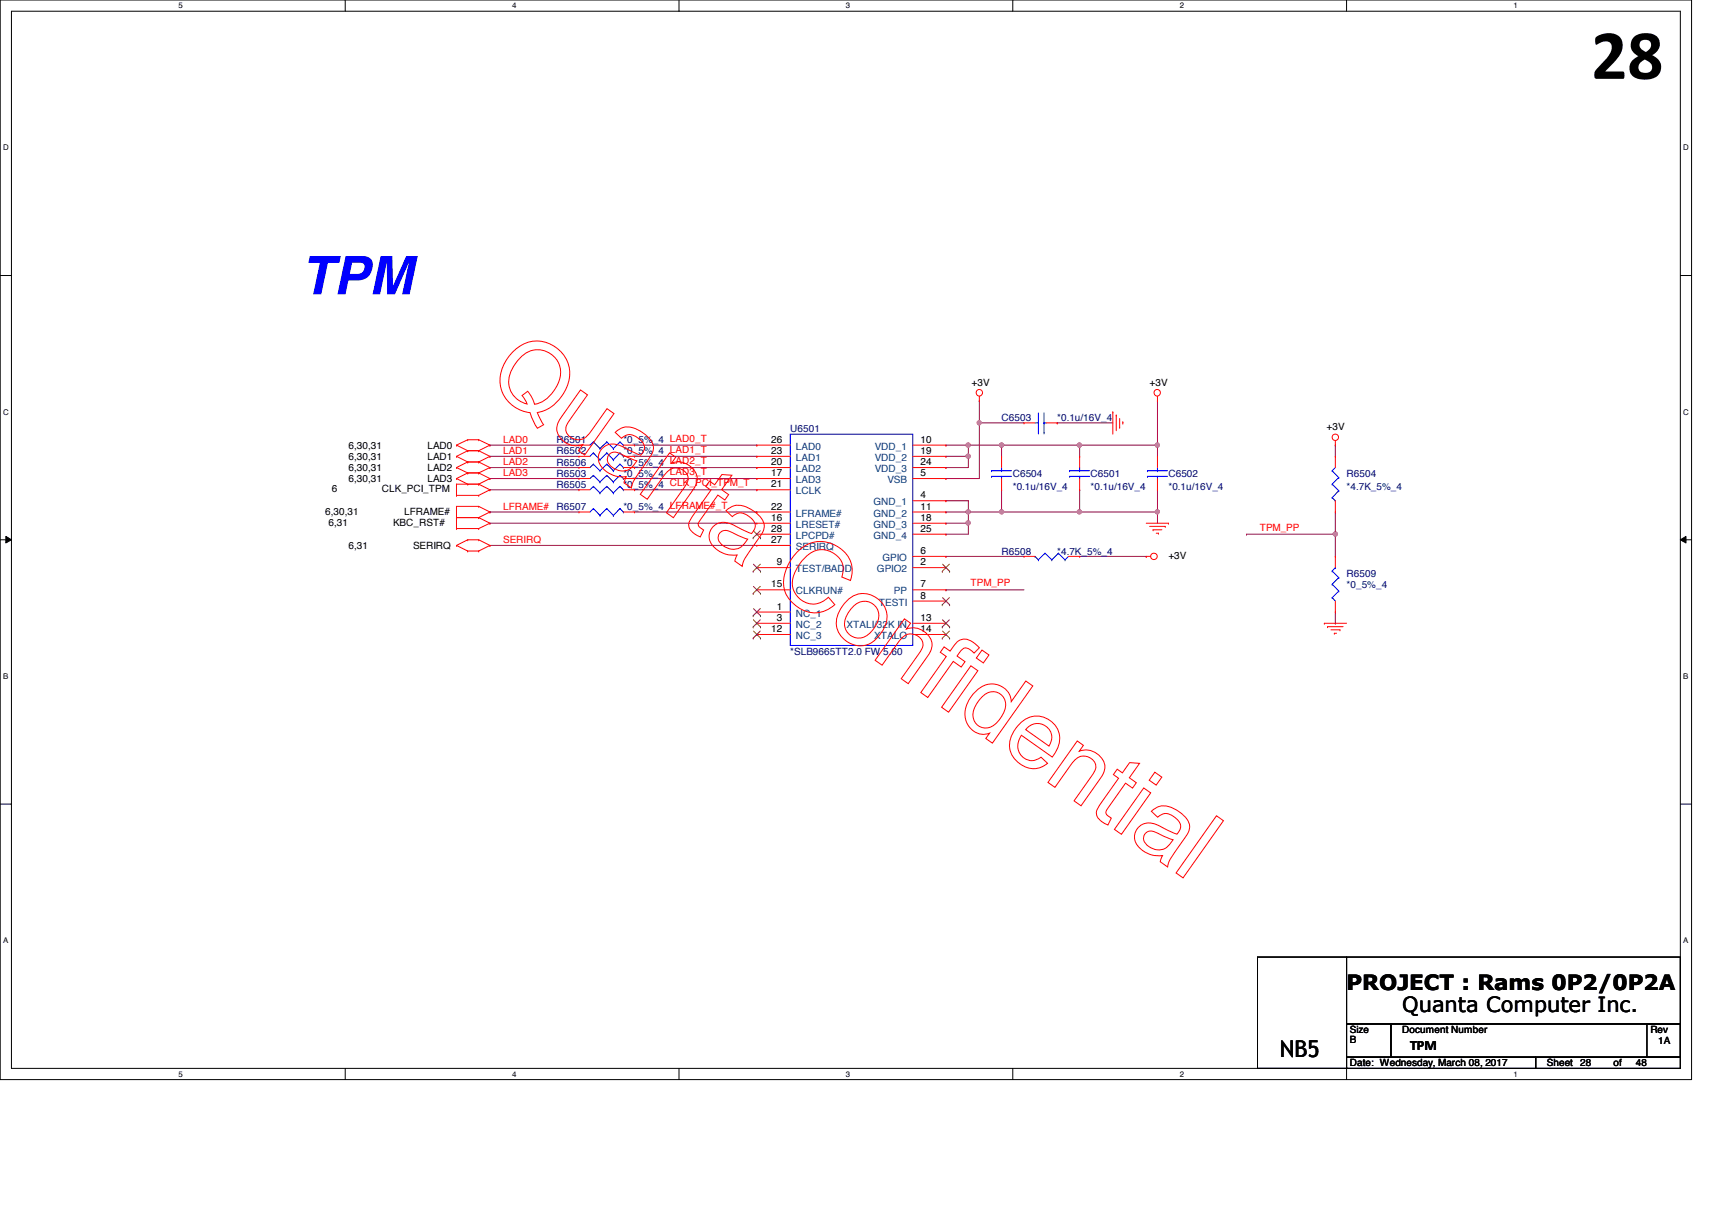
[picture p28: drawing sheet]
<svg xmlns="http://www.w3.org/2000/svg" width="297mm" height="210mm" viewBox="0 0 297 210" stroke-linecap="round" stroke-linejoin="round" font-family="sans-serif">
<defs><g id="words">
<text font-size="12.3" x="276.1" y="13.7">28</text>
<text font-size="9.2" fill="#00f" x="52.2" y="51.1">TPM</text>
<text font-size="4" x="222" y="183.4">NB5</text>
<g font-size="3.6">
<text x="233.6" y="171.7">PROJECT : Rams 0P2/0P2A</text>
<text x="243.3" y="175.5">Quanta Computer Inc.</text>
</g>
<text font-size="2.5" x="244.6" y="182.1">TPM</text>
<g font-size="1.7">
<text x="168.6" y="66.9">+3V</text>
<text x="199.5" y="66.9">+3V</text>
<text x="60.5" y="77.9">6,30,31</text>
<text x="74.2" y="77.9">LAD0</text>
<text x="133.8" y="76.8">26</text>
<text x="159.7" y="76.8">10</text>
<text x="230.2" y="74.6">+3V</text>
<text x="60.5" y="79.8">6,30,31</text>
<text x="60.5" y="81.7">6,30,31</text>
<text x="60.5" y="83.7">6,30,31</text>
<text x="74.2" y="79.8">LAD1</text>
<text x="74.2" y="81.7">LAD2</text>
<text x="74.2" y="83.7">LAD3</text>
<text x="133.8" y="82.6">17</text>
<text x="133.8" y="80.7">20</text>
<text x="133.8" y="78.7">23</text>
<text x="159.7" y="80.7">24</text>
<text x="159.7" y="78.7">19</text>
<text x="159.7" y="82.6">5</text>
<text x="56.4" y="89.3">6,30,31</text>
<text x="57.6" y="85.4">6</text>
<text x="66.2" y="85.4">CLK_PCI_TPM</text>
<text x="70.1" y="89.3">LFRAME#</text>
<text x="133.8" y="88.4">22</text>
<text x="133.8" y="84.5">21</text>
<text x="159.7" y="86.4">4</text>
<text x="159.7" y="88.4">11</text>
<text x="57" y="91.2">6,31</text>
<text x="60.5" y="95.2">6,31</text>
<text x="68.2" y="91.2">KBC_RST#</text>
<text x="71.7" y="95.2">SERIRQ</text>
<text x="133.8" y="90.3">16</text>
<text x="133.8" y="94.2">27</text>
<text x="133.8" y="92.2">28</text>
<text x="159.7" y="90.3">18</text>
<text x="159.7" y="92.2">25</text>
<text x="133.8" y="101.9">15</text>
<text x="134.8" y="98">9</text>
<text x="159.7" y="98">2</text>
<text x="159.7" y="96.1">6</text>
<text x="159.7" y="101.9">7</text>
<text x="202.7" y="97">+3V</text>
<text x="134.8" y="107.7">3</text>
<text x="134.8" y="105.7">1</text>
<text x="159.7" y="103.8">8</text>
<text x="159.7" y="107.7">13</text>
<text x="133.8" y="109.6">12</text>
<text x="159.7" y="109.6">14</text>
<text x="234.2" y="179.2">Size</text>
<text x="243.3" y="179.2">Document Number</text>
<text x="286.3" y="179.2">Rev</text>
<text x="234.2" y="181">B</text>
<text x="234.2" y="185">Date: Wednesday, March 08, 2017</text>
<text x="268.4" y="185">Sheet</text>
<text x="274.2" y="185">28</text>
<text x="279.9" y="185">of</text>
<text x="283.8" y="185">48</text>
<text x="287.7" y="181.1">1A</text>
</g>
<g font-size="1.7" fill="#f00">
<text x="87.3" y="76.8">LAD0</text>
<text x="87.3" y="80.7">LAD2</text>
<text x="87.3" y="78.8">LAD1</text>
<text x="87.3" y="82.6">LAD3</text>
<text x="87.3" y="88.4">LFRAME#</text>
<text x="87.3" y="94.2">SERIRQ</text>
<text x="218.6" y="92.1">TPM_PP</text>
<text x="168.4" y="101.7">TPM_PP</text>
</g>
<g font-size="1.7" fill="#000080">
<text x="96.6" y="76.9">R6501</text>
<text x="108.2" y="76.9">*0_5%_4 LAD0_T</text>
<text x="137.1" y="75">U6501</text>
<text x="173.8" y="73.1">C6503</text>
<text x="183.4" y="73.1">*0.1u/16V_4</text>
<text x="96.6" y="78.8">R6502</text>
<text x="96.6" y="80.8">R6506</text>
<text x="96.6" y="82.7">R6503</text>
<text x="108.2" y="78.8">*0_5%_4 LAD1_T</text>
<text x="108.2" y="80.8">*0_5%_4 LAD2_T</text>
<text x="108.2" y="82.7">*0_5%_4 LAD3_T</text>
<text x="175.7" y="82.7">C6504</text>
<text x="189.2" y="82.7">C6501</text>
<text x="202.7" y="82.7">C6502</text>
<text x="233.6" y="82.7">R6504</text>
<text x="96.6" y="88.5">R6507</text>
<text x="96.6" y="84.6">R6505</text>
<text x="108.2" y="88.5">*0_5%_4 LFRAME#_T</text>
<text x="108.2" y="84.6">*0_5%_4 CLK_PCI_TPM_T</text>
<text x="175.7" y="85">*0.1u/16V_4</text>
<text x="189.2" y="85">*0.1u/16V_4</text>
<text x="202.7" y="85">*0.1u/16V_4</text>
<text x="233.6" y="85">*4.7K_5%_4</text>
<text x="173.8" y="96.2">R6508</text>
<text x="183.4" y="96.2">*4.7K_5%_4</text>
<text x="233.6" y="100.1">R6509</text>
<text x="233.6" y="102">*0_5%_4</text>
<text x="137.1" y="113.6">*SLB9665TT2.0 FW 5.60</text>
</g>
<g font-size="1.7" fill="#004080">
<text x="138.1" y="83.8">LAD3</text>
<text x="138.1" y="78">LAD0</text>
<text x="138.1" y="81.9">LAD2</text>
<text x="138.1" y="80">LAD1</text>
<text x="151.8" y="78">VDD_1</text>
<text x="151.8" y="81.9">VDD_3</text>
<text x="151.8" y="80">VDD_2</text>
<text x="154" y="83.8">VSB</text>
<text x="138.1" y="89.6">LFRAME#</text>
<text x="138.1" y="85.8">LCLK</text>
<text x="151.6" y="87.7">GND_1</text>
<text x="151.6" y="89.6">GND_2</text>
<text x="138.1" y="91.6">LRESET#</text>
<text x="138.1" y="95.4">SERIRQ</text>
<text x="138.1" y="93.5">LPCPD#</text>
<text x="151.6" y="91.6">GND_3</text>
<text x="151.6" y="93.5">GND_4</text>
<text x="138.1" y="99.3">TEST/BADD</text>
<text x="152.1" y="99.3">GPIO2</text>
<text x="153.1" y="97.3">GPIO</text>
<text x="138.1" y="107">NC_1</text>
<text x="138.1" y="103.1">CLKRUN#</text>
<text x="152.5" y="105.1">TESTI</text>
<text x="155.1" y="103.1">PP</text>
<text x="138.1" y="108.9">NC_2</text>
<text x="138.1" y="110.9">NC_3</text>
<text x="146.9" y="108.9">XTALI/32K IN</text>
<text x="151.7" y="110.9">XTALO</text>
</g>
<g font-size="1.4">
<text x="30.9" y="1.4">5</text>
<text x="88.9" y="1.4">4</text>
<text x="146.8" y="1.4">3</text>
<text x="204.7" y="1.4">2</text>
<text x="262.6" y="1.4">1</text>
<text x=".5" y="26.1">D</text>
<text x="292.1" y="26.1">D</text>
<text x=".5" y="71.9">C</text>
<text x="292.1" y="71.9">C</text>
<text x=".5" y="117.8">B</text>
<text x="292.1" y="117.8">B</text>
<text x=".5" y="163.6">A</text>
<text x="292.1" y="163.6">A</text>
<text x="30.9" y="186.8">5</text>
<text x="88.9" y="186.8">4</text>
<text x="146.8" y="186.8">3</text>
<text x="204.7" y="186.8">2</text>
<text x="262.6" y="186.8">1</text>
</g>
</g></defs>
<path d="M0 0h293.5v187.3h-293.5zM2 1.9h289.5v183.4h-289.5z" fill="none" stroke="#000" stroke-width=".17"/>
<g fill="#fff">
<path d="M30.9 .2h.8v1.5h-.8z"/>
<path d="M30.9 185.5h.8v1.6h-.8z"/>
</g>
<path d="M59.9 0v1.9M59.9 185.3v2" fill="none" stroke="#000" stroke-width=".17"/>
<g fill="#fff">
<path d="M88.9 .2h.7v1.5h-.7z"/>
<path d="M88.9 185.5h.7v1.6h-.7z"/>
</g>
<path d="M117.8 0v1.9M117.8 185.3v2" fill="none" stroke="#000" stroke-width=".17"/>
<g fill="#fff">
<path d="M146.8 .2h.7v1.5h-.7z"/>
<path d="M146.8 185.5h.7v1.6h-.7z"/>
</g>
<path d="M175.7 0v1.9M175.7 185.3v2" fill="none" stroke="#000" stroke-width=".17"/>
<g fill="#fff">
<path d="M204.7 .2h.7v1.5h-.7z"/>
<path d="M204.7 185.5h.7v1.6h-.7z"/>
</g>
<path d="M233.6 0v1.9M233.6 185.3v2" fill="none" stroke="#000" stroke-width=".17"/>
<g fill="#fff">
<path d="M262.6 .2h.8v1.5h-.8z"/>
<path d="M262.6 185.5h.8v1.6h-.8z"/>
<path d="M.5 24.8h1v1.6h-1z"/>
<path d="M292.1 24.8h.9v1.6h-.9z"/>
<path d="M.5 70.7h1v1.5h-1z"/>
<path d="M292.1 70.7h.9v1.5h-.9z"/>
</g>
<path d="M0 47.8h2M291.5 47.8h2" fill="none" stroke="#000" stroke-width=".17"/>
<g fill="#fff">
<path d="M.5 116.5h.9v1.6h-.9z"/>
<path d="M292.1 116.5h.8v1.6h-.8z"/>
</g>
<path d="M0 93.6h2M1 93l1 .6-1 .6zM291.5 93.6l1-.6v1.2zM291.5 93.6h2" fill="none" stroke="#000" stroke-width=".17"/>
<path d="M1 93l1 .6-1 .6zM291.5 93.6l1-.6v1.2z" fill="#000"/>
<g fill="#fff">
<path d="M.5 162.4h.9v1.5h-.9z"/>
<path d="M292.1 162.4h.8v1.5h-.8z"/>
</g>
<path d="M0 139.5h2M291.5 139.5h2" fill="none" stroke="#000" stroke-width=".17"/>
<g fill="none" stroke="#800040" stroke-width=".17">
<path d="M169.9 73.4h.1M169.9 73.4h7.8M169.9 73.4v9.6M183.4 73.4h.1M183.4 73.4h9.7M85 85h.1M85 94.6h.1M85 90.8h.1M85 85h15.5M85 94.6h46.3M85 90.8h46.3M164.1 96.5h.1"/>
<path d="M164.1 96.5h13.6M168 88.8h.1M168 88.8v2"/>
</g>
<circle cx="168" cy="88.8" r=".37" fill="#f0f"/>
<circle cx="168" cy="88.8" r=".37" fill="none" stroke="#f0f" stroke-width=".17"/>
<path d="M168 79.2h.1M168 79.2v1.9M200.8 69.5h.1M200.8 69.5v7.7M164.1 102.3h.1M164.1 102.3h13.6" fill="none" stroke="#800040" stroke-width=".17"/>
<circle cx="200.8" cy="77.2" r=".38" fill="#f0f"/>
<circle cx="200.8" cy="77.2" r=".38" fill="none" stroke="#f0f" stroke-width=".17"/>
<g fill="none" stroke="#800040" stroke-width=".17">
<path d="M164.1 77.2h.1M164.1 79.2h.1M164.1 77.2h3.9M168 77.2h.1M168 77.2v2h-3.9M187.3 77.2h.1M187.3 77.2h13.5M187.3 77.2v2M200.8 77.2h.1M200.8 77.2v2M164.1 86.9h.1M164.1 88.8h.1"/>
<path d="M164.1 81.1h.1M164.1 88.8h3.9M164.1 86.9h3.9M164.1 81.1h3.9M168 90.8h.1M168 90.8v1.9M187.3 88.8h.1M200.8 85h.1M200.8 85v3.8h-13.5"/>
</g>
<circle cx="168" cy="79.1" r=".37" fill="#f0f"/>
<circle cx="168" cy="79.1" r=".37" fill="none" stroke="#f0f" stroke-width=".17"/>
<circle cx="168" cy="77.2" r=".38" fill="#f0f"/>
<circle cx="168" cy="77.2" r=".38" fill="none" stroke="#f0f" stroke-width=".17"/>
<path d="M173.8 77.2h.1M173.8 77.2h13.5" fill="none" stroke="#800040" stroke-width=".17"/>
<circle cx="187.3" cy="77.2" r=".38" fill="#f0f"/>
<circle cx="187.3" cy="77.2" r=".38" fill="none" stroke="#f0f" stroke-width=".17"/>
<circle cx="173.8" cy="77.2" r=".38" fill="#f0f"/>
<circle cx="173.8" cy="77.2" r=".38" fill="none" stroke="#f0f" stroke-width=".17"/>
<path d="M168 86.9h.1M168 86.9v1.9M187.3 85h.1M187.3 85v3.8M200.8 88.8h.1M200.8 88.8v2" fill="none" stroke="#800040" stroke-width=".17"/>
<circle cx="200.8" cy="88.8" r=".37" fill="#f0f"/>
<circle cx="200.8" cy="88.8" r=".37" fill="none" stroke="#f0f" stroke-width=".17"/>
<path d="M173.8 88.8h.1M173.8 88.8h13.5" fill="none" stroke="#800040" stroke-width=".17"/>
<circle cx="187.3" cy="88.8" r=".37" fill="#f0f"/>
<circle cx="187.3" cy="88.8" r=".37" fill="none" stroke="#f0f" stroke-width=".17"/>
<circle cx="173.8" cy="88.8" r=".37" fill="#f0f"/>
<circle cx="173.8" cy="88.8" r=".37" fill="none" stroke="#f0f" stroke-width=".17"/>
<path d="M164.1 92.7h.1M164.1 90.8h.1M164.1 92.7h3.9M164.1 90.8h3.9" fill="none" stroke="#800040" stroke-width=".17"/>
<circle cx="168" cy="90.7" r=".38" fill="#f0f"/>
<circle cx="168" cy="90.7" r=".38" fill="none" stroke="#f0f" stroke-width=".17"/>
<g fill="none" stroke="#800040" stroke-width=".17">
<path d="M85 77.2h.1M85 79.2h.1M85 77.2h15.5M85 79.2h15.5M168 77.2h.1M168 77.2h5.8M173.8 77.2h.1M173.8 77.2v2M231.7 77.2h.1M231.7 77.2v2M85 88.8h.1M85 81.1h.1"/>
<path d="M85 83h.1M85 88.8h15.5M85 83h15.5M85 81.1h15.5M164.1 83h.1M164.1 83h5.8M168 88.8h.1M173.8 85h.1M173.8 85v3.8h-5.8M216.3 92.7h.1M216.3 92.7h15.4M231.7 92.7h.1"/>
<path d="M231.7 92.7v3.8"/>
</g>
<circle cx="231.7" cy="92.6" r=".37" fill="#f0f"/>
<circle cx="231.7" cy="92.6" r=".37" fill="none" stroke="#f0f" stroke-width=".17"/>
<path d="M169.9 69.5h.1M169.9 69.5v3.9" fill="none" stroke="#800040" stroke-width=".17"/>
<circle cx="169.9" cy="73.3" r=".37" fill="#f0f"/>
<circle cx="169.9" cy="73.3" r=".37" fill="none" stroke="#f0f" stroke-width=".17"/>
<g fill="none" stroke="#800040" stroke-width=".17">
<path d="M110.1 77.2h21.2M110.1 79.2h21.2M131.3 77.2h.1M131.3 79.2h.1M110.1 85h21.2M110.1 88.8h21.2M110.1 83h21.2M110.1 81.1h21.2M131.3 85h.1M131.3 88.8h.1M131.3 83h.1M131.3 81.1h.1"/>
<path d="M187.3 96.5h11.6M198.9 96.5h.1M231.7 92.7h.1M231.7 88.8v3.9M231.7 108.1h.1M231.7 106.2v1.9"/>
</g>
<g fill="none" stroke="#f00" stroke-width=".17">
<path d="M79.2 77.2h.1M79.2 79.2h.1M79.2 77.2l1.9 1M79.2 79.2l1.9 .9M81.1 76.3h.1M81.1 78.2h.1M81.1 76.3l-1.9 .9M81.1 76.3h2M81.1 78.2h2M81.1 78.2l-1.9 1M83.1 76.3h.1M83.1 78.2h.1"/>
<path d="M83.1 76.3l1.9 .9M83.1 78.2l1.9 1M85 77.2h.1M85 79.2h.1M85 77.2l-1.9 1M85 79.2l-1.9 .9M100.5 79.2h.1M100.5 77.2h.1M100.5 79.2h1.9M100.5 77.2h1.9M108.2 79.2h1.9M108.2 77.2h1.9"/>
<path d="M110.1 79.2h.1M110.1 77.2h.1M131.3 77.2h.1M131.3 79.2h.1M131.3 79.2h5.8M131.3 77.2h5.8M158.4 79.2h5.7M158.4 77.2h5.7M164.1 77.2h.1M164.1 79.2h.1M169.9 69.5h.1M169.9 68.7v.8"/>
<path d="M173.8 79.2h.1M173.8 79.2v1.9M177.7 73.4h.1M177.7 73.4h1.9M181.5 73.4h1.9M183.4 73.4h.1M187.3 79.2h.1M187.3 79.2v1.9M193.1 71.5h.1M193.1 71.5v3.8M193.7 72h.1M193.7 72v2.7"/>
<path d="M194.3 74.1h.1M194.3 72.6v1.5M194.8 73.2h.1M194.8 73.2v.4M200.8 69.5h.1M200.8 79.2h.1M200.8 68.7v.8M200.8 79.2v1.9M231.7 77.2h.1M231.7 79.2h.1M231.7 76.5v.7M231.7 79.2v1.9"/>
<path d="M79.2 81.1h.1M79.2 83h.1M79.2 87.8h.1M79.2 89.8h.1M79.2 84h.1M79.2 85.9h.1M79.2 94.6h.1M79.2 91.7h.1M79.2 81.1l1.9 .9M79.2 84h3.9M79.2 83l1.9 1M79.2 87.8h3.9"/>
<path d="M79.2 84v1.9M79.2 87.8v3.9M79.2 89.8h3.9M79.2 85.9h3.9M79.2 94.6l1.9 1M79.2 91.7h3.9M81.1 80.1h.1M81.1 82h.1M81.1 84h.1M81.1 93.6h.1M81.1 95.6h.1M81.1 80.1h2"/>
<path d="M81.1 80.1l-1.9 1M81.1 82h2M81.1 82l-1.9 1M81.1 93.6l-1.9 1M81.1 93.6h2M81.1 95.6h2M83.1 80.1h.1M83.1 82h.1M83.1 84h.1M83.1 87.8h.1M83.1 89.8h.1M83.1 85.9h.1"/>
<path d="M83.1 93.6h.1M83.1 95.6h.1M83.1 91.7h.1M83.1 80.1l1.9 1M83.1 82l1.9 1M83.1 87.8l1.9 1M83.1 84l1.9 1M83.1 93.6l1.9 1M83.1 89.8l1.9 1M85 81.1h.1M85 83h.1M85 88.8h.1"/>
<path d="M85 85h.1M85 94.6h.1M85 90.8h.1M85 81.1l-1.9 .9M85 83l-1.9 1M85 88.8l-1.9 1M85 85l-1.9 .9M85 94.6l-1.9 1M85 90.8l-1.9 .9M100.5 81.1h.1M100.5 88.8h.1M100.5 83h.1"/>
<path d="M100.5 85h.1M100.5 81.1h1.9M100.5 88.8h1.9M100.5 83h1.9M100.5 85h1.9M108.2 81.1h1.9M108.2 88.8h1.9M108.2 83h1.9M108.2 85h1.9M110.1 81.1h.1M110.1 88.8h.1M110.1 83h.1"/>
<path d="M110.1 85h.1M131.3 98.5h.1M131.3 88.8h.1M131.3 85h.1M131.3 90.8h.1M131.3 83h.1M131.3 94.6h.1M131.3 81.1h.1M131.3 92.7h.1M131.3 90.8h5.8M131.3 81.1h5.8M131.3 88.8h5.8"/>
<path d="M131.3 83h5.8M131.3 98.5h5.8M131.3 92.7h5.8M131.3 85h5.8M131.3 94.6h5.8M158.4 96.5h5.7M158.4 90.8h5.7M158.4 81.1h5.7M158.4 88.8h5.7M158.4 83h5.7M158.4 98.5h5.7M158.4 86.9h5.7"/>
<path d="M158.4 92.7h5.7M164.1 98.5h.1M164.1 96.5h.1M164.1 86.9h.1M164.1 90.8h.1M164.1 81.1h.1M164.1 83h.1M164.1 88.8h.1M164.1 92.7h.1M173.8 85h.1M173.8 83v2M177.7 96.5h.1"/>
<path d="M177.7 96.5h1.9M185.4 96.5h1.9M187.3 96.5h.1M187.3 85h.1M187.3 83v2M198.9 96.5h.1M198.9 96.5h.7M198.9 90.8h3.8M199.5 91.3h2.7M200.1 91.9h.1M200.1 91.9h1.5M200.6 92.5h.4"/>
<path d="M200.8 85h.1M200.8 83v2M201 92.5h.1M202.2 91.3h.1M202.7 90.8h.1M231.7 88.8h.1M231.7 96.5h.1M231.7 86.9v1.9M231.7 96.5v2M131.3 108.1h.1M131.3 106.2h.1M131.3 110.1h.1"/>
<path d="M131.3 102.3h.1M131.3 108.1h5.8M131.3 102.3h5.8M131.3 106.2h5.8M131.3 110.1h5.8M158.4 108.1h5.7M158.4 102.3h5.7M158.4 104.3h5.7M158.4 110.1h5.7M164.1 102.3h.1M164.1 104.3h.1M164.1 108.1h.1"/>
<path d="M164.1 110.1h.1M229.8 108.1h.1M229.8 108.1h3.8M230.3 108.7h.1M230.3 108.7h2.7M230.9 109.3h1.6M231.5 109.9h.1M231.5 109.9h.4M231.7 106.2h.1M231.7 104.3v1.9M232.5 109.3h.1"/>
<circle cx="169.9" cy="68.1" r=".56"/>
<circle cx="200.8" cy="68.1" r=".56"/>
<circle cx="231.7" cy="75.9" r=".56"/>
<circle cx="200.2" cy="96.5" r=".56"/>
</g>
<path d="M218.2 166h15.4v19.3h-15.4zM233.6 166h57.9v11.6h-57.9zM233.6 177.6h7.7v5.8h-7.7zM241.3 177.6h50.2v5.8h-50.2zM285.7 177.6h5.8v5.8h-5.8zM233.6 183.4h32.8v1.9h-32.8zM266.4 183.4h25.1v1.9h-25.1z" fill="none" stroke="#000" stroke-width=".17"/>
<g fill="none" stroke="#00f" stroke-width=".17">
<path d="M103 78.6h.1M103 76.7h.1M103 78.6l-.6 .6M103 78.6l1.1 1.2M103 76.7l-.6 .5M103 76.7l1.1 1.1M104.1 79.8h.1M104.1 77.8h.1M105.3 78.6h.1M105.3 76.7h.1M105.3 78.6l-1.2 1.2M105.3 78.6l1.1 1.2"/>
<path d="M105.3 76.7l-1.2 1.1M105.3 76.7l1.1 1.1M106.4 79.8h.1M106.4 77.8h.1M107.6 78.6h.1M107.6 76.7h.1M107.6 78.6l-1.2 1.2M107.6 78.6l.6 .6M107.6 76.7l-1.2 1.1M107.6 76.7l.6 .5M108.2 79.2h.1M108.2 77.2h.1"/>
<path d="M137.1 75.3h21.3v36.7h-21.3zM179.6 73.4h.6M180.2 75.1h.1M180.2 73.4h.1M180.2 71.6v3.5M181.1 73.4h.1M181.1 75.1h.1M181.1 73.4h.4M181.1 71.6v3.5M103 80.5h.1M103 88.2h.1M103 82.5h.1"/>
<path d="M103 84.4h.1M103 80.5l-.6 .6M103 80.5l1.1 1.2M103 88.2l-.6 .6M103 88.2l1.1 1.2M103 82.5l-.6 .5M103 82.5l1.1 1.1M103 84.4l-.6 .6M103 84.4l1.1 1.1M104.1 81.7h.1M104.1 89.4h.1M104.1 83.6h.1"/>
<path d="M104.1 85.5h.1M105.3 80.5h.1M105.3 88.2h.1M105.3 82.5h.1M105.3 84.4h.1M105.3 80.5l-1.2 1.2M105.3 80.5l1.1 1.2M105.3 88.2l-1.2 1.2M105.3 88.2l1.1 1.2M105.3 82.5l-1.2 1.1M105.3 82.5l1.1 1.1M105.3 84.4l-1.2 1.1"/>
<path d="M105.3 84.4l1.1 1.1M106.4 81.7h.1M106.4 89.4h.1M106.4 83.6h.1M106.4 85.5h.1M107.6 80.5h.1M107.6 88.2h.1M107.6 82.5h.1M107.6 84.4h.1M107.6 80.5l-1.2 1.2M107.6 80.5l.6 .6M107.6 88.2l-1.2 1.2"/>
<path d="M107.6 88.2l.6 .6M107.6 82.5l-1.2 1.1M107.6 82.5l.6 .5M107.6 84.4l-1.2 1.1M107.6 84.4l.6 .6M108.2 81.1h.1M108.2 88.8h.1M108.2 83h.1M108.2 85h.1M172 81.7h.1M172 82.6h.1M172 81.7h3.5"/>
<path d="M172 82.6h3.5M173.8 82.6h.1M173.8 81.7h.1M173.8 81.1v.6M173.8 82.6v.4M179.6 96.5h.1M179.6 96.5l.6 .6M180.2 97.1h.1M181.3 96h.1M181.3 96l1.2 1.1M181.3 96l-1.1 1.1M182.5 97.1h.1"/>
<path d="M183.6 96h.1M183.6 96l1.2 1.1M183.6 96l-1.1 1.1M184.8 97.1h.1M185.4 96.5l-.6 .6M185.6 81.7h.1M185.6 82.6h.1M185.6 81.7h3.5M185.6 82.6h3.5M187.3 82.6h.1M187.3 81.7h.1M187.3 81.1v.6"/>
<path d="M187.3 82.6v.4M199.1 81.7h.1M199.1 82.6h.1M199.1 81.7h3.5M199.1 82.6h3.5M200.8 82.6h.1M200.8 81.7h.1M200.8 81.1v.6M200.8 82.6v.4M231.1 81.7h.1M231.1 84h.1M231.1 86.3h.1"/>
<path d="M231.1 99.1h.1M231.1 81.7l1.2 1.1M231.1 84l1.2 1.1M231.1 86.3l.6 .6M231.1 99.1l1.2 1.1M231.7 86.9h.1M231.7 98.5h.1M231.7 81.1l-.6 .6M231.7 98.5l-.6 .6M232.3 82.8h.1M232.3 85.1h.1M232.3 82.8l-1.2 1.2"/>
<path d="M232.3 85.1l-1.2 1.2M231.1 103.7h.1M231.1 101.3h.1M231.1 103.7l.6 .6M231.1 101.3l1.2 1.2M232.3 102.5h.1M232.3 100.2h.1M232.3 102.5l-1.2 1.2M232.3 100.2l-1.2 1.1"/>
</g>
<g fill="none" stroke="#804000" stroke-width=".17">
<path d="M130.7 99.1h.1M130.7 93.3h.1M130.7 97.9l1.2 1.2M130.7 92.1l1.2 1.2M131.9 97.9l-1.2 1.2M131.9 92.1l-1.2 1.2M131.9 99.1h.1M131.9 93.3h.1M163.5 99.1h.1M163.5 97.9l1.3 1.2M164.7 97.9l-1.2 1.2M164.8 99.1h.1"/>
<path d="M130.7 108.8h.1M130.7 106.8h.1M130.7 110.7h.1M130.7 103h.1M130.7 107.5l1.2 1.3M130.7 105.6l1.2 1.2M130.7 109.5l1.2 1.2M130.7 101.7l1.2 1.3M131.9 107.5l-1.2 1.3M131.9 105.6l-1.2 1.2M131.9 109.5l-1.2 1.2M131.9 101.7l-1.2 1.3"/>
<path d="M131.9 108.8h.1M131.9 106.8h.1M131.9 110.7h.1M131.9 103h.1M163.5 104.9h.1M163.5 108.8h.1M163.5 110.7h.1M163.5 103.7l1.3 1.2M163.5 107.5l1.3 1.3M163.5 109.5l1.3 1.2M164.7 103.7l-1.2 1.2M164.7 107.5l-1.2 1.3"/>
<path d="M164.7 109.5l-1.2 1.2M164.8 104.9h.1M164.8 108.8h.1M164.8 110.7h.1"/>
</g>
<circle cx="168" cy="88.8" r=".37" fill="#f0f"/>
<circle cx="168" cy="88.8" r=".37" fill="none" stroke="#f0f" stroke-width=".17"/>
<circle cx="200.8" cy="77.2" r=".38" fill="#f0f"/>
<circle cx="200.8" cy="77.2" r=".38" fill="none" stroke="#f0f" stroke-width=".17"/>
<circle cx="168" cy="79.1" r=".37" fill="#f0f"/>
<circle cx="168" cy="79.1" r=".37" fill="none" stroke="#f0f" stroke-width=".17"/>
<circle cx="168" cy="77.2" r=".38" fill="#f0f"/>
<circle cx="168" cy="77.2" r=".38" fill="none" stroke="#f0f" stroke-width=".17"/>
<circle cx="187.3" cy="77.2" r=".38" fill="#f0f"/>
<circle cx="187.3" cy="77.2" r=".38" fill="none" stroke="#f0f" stroke-width=".17"/>
<circle cx="173.8" cy="77.2" r=".38" fill="#f0f"/>
<circle cx="173.8" cy="77.2" r=".38" fill="none" stroke="#f0f" stroke-width=".17"/>
<circle cx="200.8" cy="88.8" r=".37" fill="#f0f"/>
<circle cx="200.8" cy="88.8" r=".37" fill="none" stroke="#f0f" stroke-width=".17"/>
<circle cx="187.3" cy="88.8" r=".37" fill="#f0f"/>
<circle cx="187.3" cy="88.8" r=".37" fill="none" stroke="#f0f" stroke-width=".17"/>
<circle cx="173.8" cy="88.8" r=".37" fill="#f0f"/>
<circle cx="173.8" cy="88.8" r=".37" fill="none" stroke="#f0f" stroke-width=".17"/>
<circle cx="168" cy="90.7" r=".38" fill="#f0f"/>
<circle cx="168" cy="90.7" r=".38" fill="none" stroke="#f0f" stroke-width=".17"/>
<circle cx="231.7" cy="92.6" r=".37" fill="#f0f"/>
<circle cx="231.7" cy="92.6" r=".37" fill="none" stroke="#f0f" stroke-width=".17"/>
<circle cx="169.9" cy="73.3" r=".37" fill="#f0f"/>
<circle cx="169.9" cy="73.3" r=".37" fill="none" stroke="#f0f" stroke-width=".17"/>
<g fill="none" stroke="#f00" stroke-width=".17">
<path d="M88.8 61.2a5.7 5.7 0 0 1 8.1-.6 5.7 5.7 0 0 1 .6 8.1 6.4 6.4 0 0 1-4.3 2.9l1.1 2.1-1.1 .6-.7-1.3-.5-1.4a5.8 5.8 0 0 1-3.9-9.5zM90.3 62.1a4 4 0 0 1 5.4-.6 4 4 0 0 1 1 5.3 5.8 5.8 0 0 1-4 3.3l-.5-1.3-.6-.9-1 .7 .9 1.5a4 4 0 0 1-2.5-6.4zM100.7 67.6l1.2 .9-2.8 4a2.62 2.62 0 0 0-.9 2.4 2.27 2.27 0 0 0 4.1 .3l3-4.3 1.2 .8-5.1 7.2-1-.7 .7-1.1a3.3 3.3 0 0 1-4.4-3.2l.6-1.5zM105.8 78.8a1.63 1.63 0 0 1 2 0l2.7 1.1a2.81 2.81 0 0 1-2.8 1.8 2.4 2.4 0 0 1-2.3-2.2zM106.7 75a3.3 3.3 0 0 1 4.5-.2 3.5 3.5 0 0 1 2.1 3.3l-.4 1-1.6 2.3a7.2 7.2 0 0 0-1.7 3.3l-1.3-.9 .4-1.1a4.5 4.5 0 0 1-4.8-2.7 2.56 2.56 0 0 1 1-2.6 2.56 2.56 0 0 1 2.8-.1l3.5 1.7a1.66 1.66 0 0 0-.2-2.8 2.13 2.13 0 0 0-3.2-.2zM116.2 78.6l1 .7-.7 1a3.2 3.2 0 0 1 4.4 3.3l-.7 1.4-3.4 4.8-1.2-.8 3.1-4.4a1.95 1.95 0 0 0 .3-2.6 2.21 2.21 0 0 0-3.5 .2l-3.2 4.4-1.2-.8zM123.1 83.5l.9 .6 1.3-1.8 1.7 .1-1.8 2.5 1.2 .9-.6 .9-1.2-.8-3.2 4.5a.86 .86 0 0 0 .5 1.4l.2 .1-.6 1.2a2.86 2.86 0 0 1-2-2l.1-.5 .5-1 3.2-4.6-.9-.6zM125 92.4a1.63 1.63 0 0 1 2 0l2.7 1.1a2.81 2.81 0 0 1-2.7 1.8 2.4 2.4 0 0 1-2.4-2.3zM126 88.6a3.3 3.3 0 0 1 4.4-.2 3.5 3.5 0 0 1 2.2 3.2l-.5 1.1-1.6 2.3a7.2 7.2 0 0 0-1.7 3.2l-1.3-.9 .4-1a4.5 4.5 0 0 1-4.8-2.7 2.56 2.56 0 0 1 1.1-2.6 2.56 2.56 0 0 1 2.7-.1l3.5 1.7a1.66 1.66 0 0 0-.1-2.8 2.13 2.13 0 0 0-3.2-.2zM138.2 95.9a5.5 5.5 0 0 1 5.7-1.7 5.5 5.5 0 0 1 3.9 4.4v1l-.2 1.1-1.5-.6a3.3 3.3 0 0 0-2.1-4.5 3.9 3.9 0 0 0-4.6 1.4 6 6 0 0 0-1.8 5.1 3.6 3.6 0 0 0 6.1 1.5l1.1 1.3a5.1 5.1 0 0 1-7.3-.4 5.1 5.1 0 0 1-.9-6.2l.8-1.5zM147 104.2a4.1 4.1 0 0 1 5.6 0 4.1 4.1 0 0 1 .3 5.6 4.1 4.1 0 0 1-6 1.5 4.1 4.1 0 0 1-.7-6.2zM148.2 105.1a2.55 2.55 0 0 1 3.5-.1 2.55 2.55 0 0 1 .3 3.4 3.6 3.6 0 0 1-3.3 2.3 2.58 2.58 0 0 1-1.7-4.2z"/>
<path d="M156.9 107.4l1.1 .7-.7 1a3.2 3.2 0 0 1 4.4 3.3l-.7 1.4-3.4 4.8-1.2-.9 3.1-4.3a1.95 1.95 0 0 0 .3-2.6 2.21 2.21 0 0 0-3.6 .2l-3.2 4.4-1.2-.9zM163.8 112.2l1 .8 .6-.8a2.24 2.24 0 0 1 3.7-.6l.8 .8-.9 .9a1.78 1.78 0 0 0-1.8-.8l-.4 .3-.7 1 1.3 1-.6 .9-1.4-1-4.4 6.3-1.2-.9 4.4-6.2-1.1-.7zM168.5 115.5l1.2 .9-5.1 7.1-1.2-.8zM170.4 112.8l1.2 .8-1 1.4-1.2-.8zM169.1 120.1a3.6 3.6 0 0 1 6.3 1l.1 .6 2.5-3.6 1.2 .9-7 9.9-1.2-.8 .7-.9a3.3 3.3 0 0 1-4.3-3.6 5.8 5.8 0 0 1 1.7-3.5zM170.5 120.8a2.33 2.33 0 0 1 3.2-.3 2.33 2.33 0 0 1 .4 3.2 3.8 3.8 0 0 1-3.3 2.6 2.32 2.32 0 0 1-1.7-3.5l.6-1zM177.1 125.4a4 4 0 0 1 5.6 0 4 4 0 0 1 .1 5.6l-.2 .3-5.4-3.8a2.64 2.64 0 0 0-.5 2.8 2.64 2.64 0 0 0 2.4 1.7l.7-.2 .8-.4 1.2 1a3.9 3.9 0 0 1-5.7-.7 4 4 0 0 1 .1-5.3zM178.3 126.2a2.46 2.46 0 0 1 3.3-.1 2.46 2.46 0 0 1 .4 3.3l-4-2.8zM186.9 128.5l1.1 .8-.7 1a3.3 3.3 0 0 1 4.4 3l-.5 1.3-3.6 5.2-1.2-.9 3-4.3a1.95 1.95 0 0 0 .4-2.6 2.21 2.21 0 0 0-3.6 .2l-3.2 4.4-1.2-.9zM193.8 133.4l.9 .7 1.3-1.8 1.7 .1-1.8 2.5 1.3 .9-.7 .9-1.2-.8-3.2 4.5a.86 .86 0 0 0 .5 1.4l.2 .1-.6 1.2a2.86 2.86 0 0 1-2-2.1l.1-.5 .5-.9 3.3-4.6-.9-.6zM198.4 136.7l1.2 .8-5 7.2-1.2-.8zM200.4 134l1.2 .8-1 1.4-1.2-.9z"/>
<path d="M198.8 144.5a1.63 1.63 0 0 1 2 0l2.7 1.2a2.81 2.81 0 0 1-2.7 1.7 2.4 2.4 0 0 1-2.4-2.2zM199.8 140.7a3.3 3.3 0 0 1 4.4-.1 3.5 3.5 0 0 1 2.2 3.2l-.5 1-1.6 2.3a7.2 7.2 0 0 0-1.7 3.3l-1.3-.9 .4-1.1a4.5 4.5 0 0 1-4.8-2.7 2.56 2.56 0 0 1 1.1-2.5 2.56 2.56 0 0 1 2.7-.1l3.5 1.6a1.66 1.66 0 0 0-.1-2.7 2.13 2.13 0 0 0-3.2-.2zM211.1 141.5l1.2 .9-7 9.9-1.2-.9z"/>
</g>
<use href="#words"/>
</svg>
